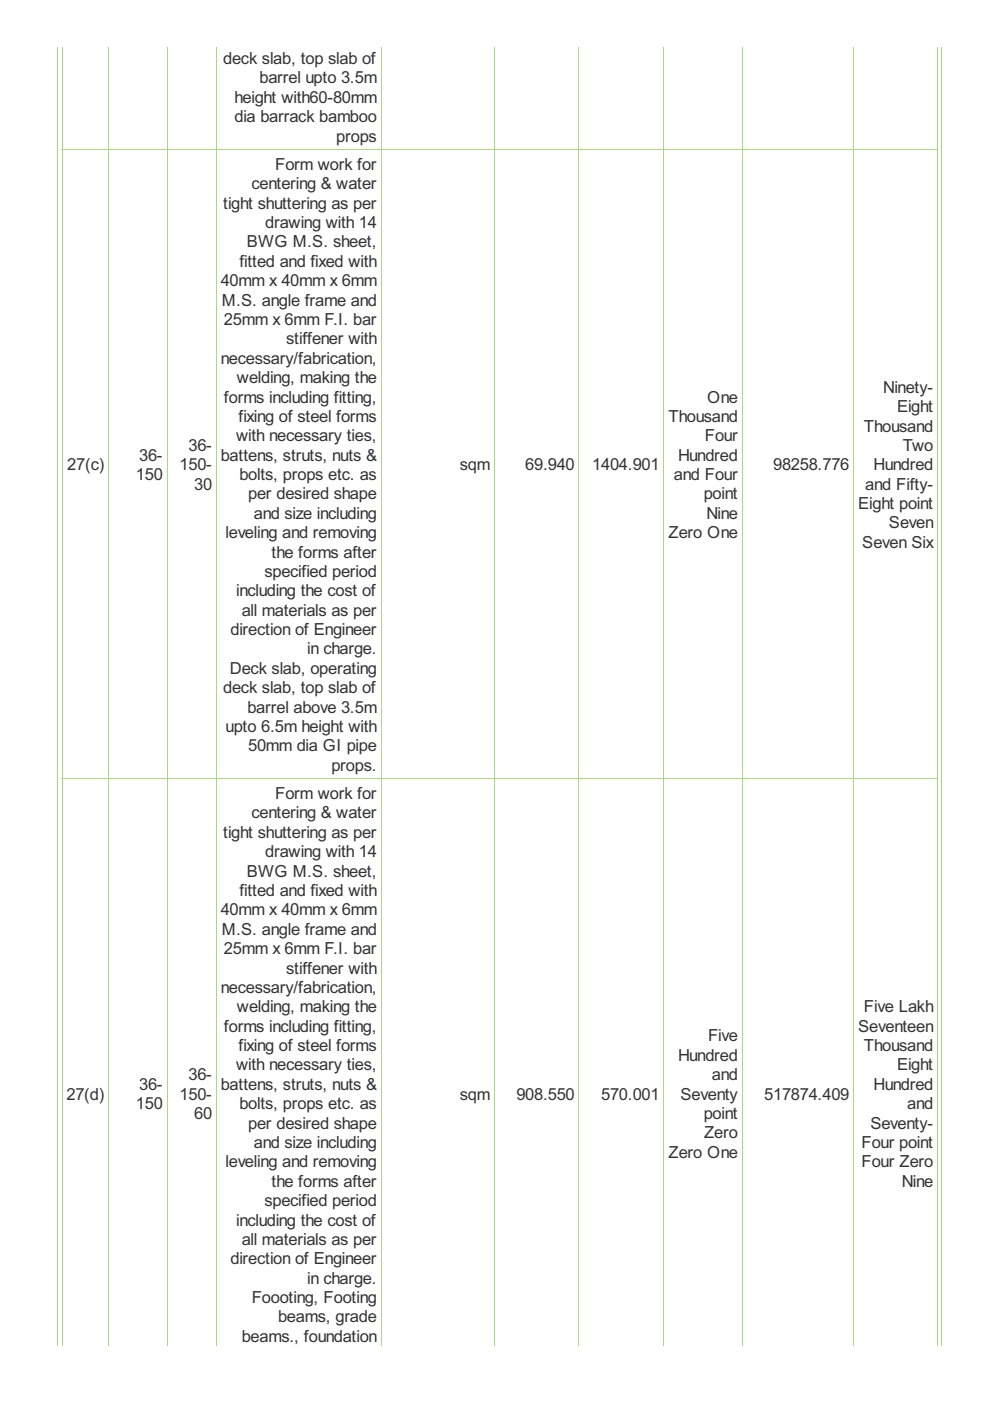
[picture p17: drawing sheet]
<svg xmlns="http://www.w3.org/2000/svg" width="210mm" height="297mm" viewBox="0 0 210 297" stroke-linecap="round" stroke-linejoin="round" font-family="sans-serif">
<defs><g id="words">
<g font-size="3.9" fill="#333">
<text x="47.3" y="13.6">deck slab, top slab of</text>
<text x="55" y="17.7">barrel upto 3.5m</text>
<text x="49.7" y="21.8">height with60-80mm</text>
<text x="49.7" y="25.9">dia barrack bamboo</text>
<text x="71.3" y="30">props</text>
<text x="53.3" y="40.1">centering &amp; water</text>
<text x="58.3" y="36">Form work for</text>
<text x="47.3" y="44.2">tight shuttering as per</text>
<text x="52.3" y="52.5">BWG M.S. sheet,</text>
<text x="56.2" y="48.3">drawing with 14</text>
<text x="50.7" y="56.6">fitted and fixed with</text>
<text x="46.8" y="60.7">40mm x 40mm x 6mm</text>
<text x="47" y="64.8">M.S. angle frame and</text>
<text x="47.5" y="68.9">25mm x 6mm F.I. bar</text>
<text x="46.8" y="77.1">necessary/fabrication,</text>
<text x="60.7" y="73">stiffener with</text>
<text x="50.2" y="81.2">welding, making the</text>
<text x="187.3" y="83.3">Ninety-</text>
<text x="47.5" y="85.3">forms including fitting,</text>
<text x="50.6" y="89.4">fixing of steel forms</text>
<text x="141.7" y="89.4">Thousand</text>
<text x="150" y="85.3">One</text>
<text x="190.2" y="87.4">Eight</text>
<text x="40" y="95.6">36-</text>
<text x="50.1" y="93.6">with necessary ties,</text>
<text x="149.4" y="93.6">Four</text>
<text x="183.2" y="91.5">Thousand</text>
<text x="191.4" y="95.6">Two</text>
<text x="14.3" y="99.7">27(c)</text>
<text x="28.8" y="101.8">150</text>
<text x="29.5" y="97.7">36-</text>
<text x="38.1" y="99.7">150-</text>
<text x="46.8" y="97.7">battens, struts, nuts &amp;</text>
<text x="50.7" y="101.8">bolts, props etc. as</text>
<text x="97.5" y="99.7">sqm</text>
<text x="111.4" y="99.7">69.940</text>
<text x="125.6" y="99.7">1404.901</text>
<text x="142.9" y="101.8">and Four</text>
<text x="143.8" y="97.7">Hundred</text>
<text x="163.9" y="99.7">98258.776</text>
<text x="185.2" y="99.7">Hundred</text>
<text x="41.2" y="103.8">30</text>
<text x="52.6" y="105.9">per desired shape</text>
<text x="149.2" y="105.9">point</text>
<text x="182" y="107.9">Eight point</text>
<text x="183.5" y="103.8">and Fifty-</text>
<text x="53.8" y="110">and size including</text>
<text x="149.8" y="110">Nine</text>
<text x="188.5" y="112.1">Seven</text>
<text x="47.8" y="114.1">leveling and removing</text>
<text x="57.6" y="118.2">the forms after</text>
<text x="141.7" y="114.1">Zero One</text>
<text x="182.8" y="116.2">Seven Six</text>
<text x="56.1" y="122.3">specified period</text>
<text x="50.1" y="126.4">including the cost of</text>
<text x="51.3" y="130.5">all materials as per</text>
<text x="48.9" y="134.7">direction of Engineer</text>
<text x="48.8" y="142.9">Deck slab, operating</text>
<text x="65.1" y="138.8">in charge.</text>
<text x="47.3" y="147">deck slab, top slab of</text>
<text x="47.8" y="155.2">upto 6.5m height with</text>
<text x="52.5" y="151.1">barrel above 3.5m</text>
<text x="52.6" y="159.3">50mm dia GI pipe</text>
<text x="70.3" y="163.4">props.</text>
<text x="53.3" y="173.5">centering &amp; water</text>
<text x="58.3" y="169.4">Form work for</text>
<text x="47.3" y="177.6">tight shuttering as per</text>
<text x="52.3" y="185.9">BWG M.S. sheet,</text>
<text x="56.2" y="181.7">drawing with 14</text>
<text x="50.7" y="190">fitted and fixed with</text>
<text x="46.8" y="194.1">40mm x 40mm x 6mm</text>
<text x="47" y="198.2">M.S. angle frame and</text>
<text x="47.5" y="202.3">25mm x 6mm F.I. bar</text>
<text x="60.7" y="206.4">stiffener with</text>
<text x="46.8" y="210.5">necessary/fabrication,</text>
<text x="50.2" y="214.6">welding, making the</text>
<text x="183.2" y="214.6">Five Lakh</text>
<text x="47.5" y="218.7">forms including fitting,</text>
<text x="150.1" y="220.8">Five</text>
<text x="182" y="218.7">Seventeen</text>
<text x="50.1" y="227">with necessary ties,</text>
<text x="50.6" y="222.8">fixing of steel forms</text>
<text x="143.8" y="224.9">Hundred</text>
<text x="183.2" y="222.8">Thousand</text>
<text x="190.2" y="227">Eight</text>
<text x="14.1" y="233.1">27(d)</text>
<text x="29.5" y="231.1">36-</text>
<text x="38.1" y="233.1">150-</text>
<text x="40" y="229">36-</text>
<text x="46.8" y="231.1">battens, struts, nuts &amp;</text>
<text x="97.5" y="233.1">sqm</text>
<text x="109.5" y="233.1">908.550</text>
<text x="127.5" y="233.1">570.001</text>
<text x="144.3" y="233.1">Seventy</text>
<text x="150.9" y="229">and</text>
<text x="162.1" y="233.1">517874.409</text>
<text x="185.2" y="231.1">Hundred</text>
<text x="28.8" y="235.2">150</text>
<text x="41.2" y="237.2">60</text>
<text x="50.7" y="235.2">bolts, props etc. as</text>
<text x="52.6" y="239.3">per desired shape</text>
<text x="149.2" y="237.2">point</text>
<text x="184.5" y="239.3">Seventy-</text>
<text x="192.4" y="235.2">and</text>
<text x="53.8" y="243.4">and size including</text>
<text x="141.7" y="245.5">Zero One</text>
<text x="149.3" y="241.3">Zero</text>
<text x="182.7" y="243.4">Four point</text>
<text x="47.8" y="247.5">leveling and removing</text>
<text x="57.6" y="251.6">the forms after</text>
<text x="182.7" y="247.5">Four Zero</text>
<text x="191.2" y="251.6">Nine</text>
<text x="56.1" y="255.7">specified period</text>
<text x="50.1" y="259.8">including the cost of</text>
<text x="51.3" y="263.9">all materials as per</text>
<text x="48.9" y="268.1">direction of Engineer</text>
<text x="65.1" y="272.2">in charge.</text>
<text x="53.4" y="276.3">Foooting, Footing</text>
<text x="59" y="280.4">beams, grade</text>
<text x="51.3" y="284.5">beams., foundation</text>
</g>
</g></defs>
<g fill="none" stroke="#a8da7f" stroke-width=".21">
<path d="M12.1 9.9v275.3M13.2 9.9v275.3M23.1 9.9v275.3M35.4 9.9v275.3M45.9 9.9v275.3M80.8 9.9v275.3M104.8 9.9v275.3M122.8 9.9v275.3M140.7 9.9v275.3M157.3 9.9v275.3M181 9.9v275.3M198.8 9.9v275.3"/>
<path d="M199.6 9.9v275.3M13.1 31.7h185.8M13.1 165.1h185.8"/>
</g>
<use href="#words"/>
</svg>
